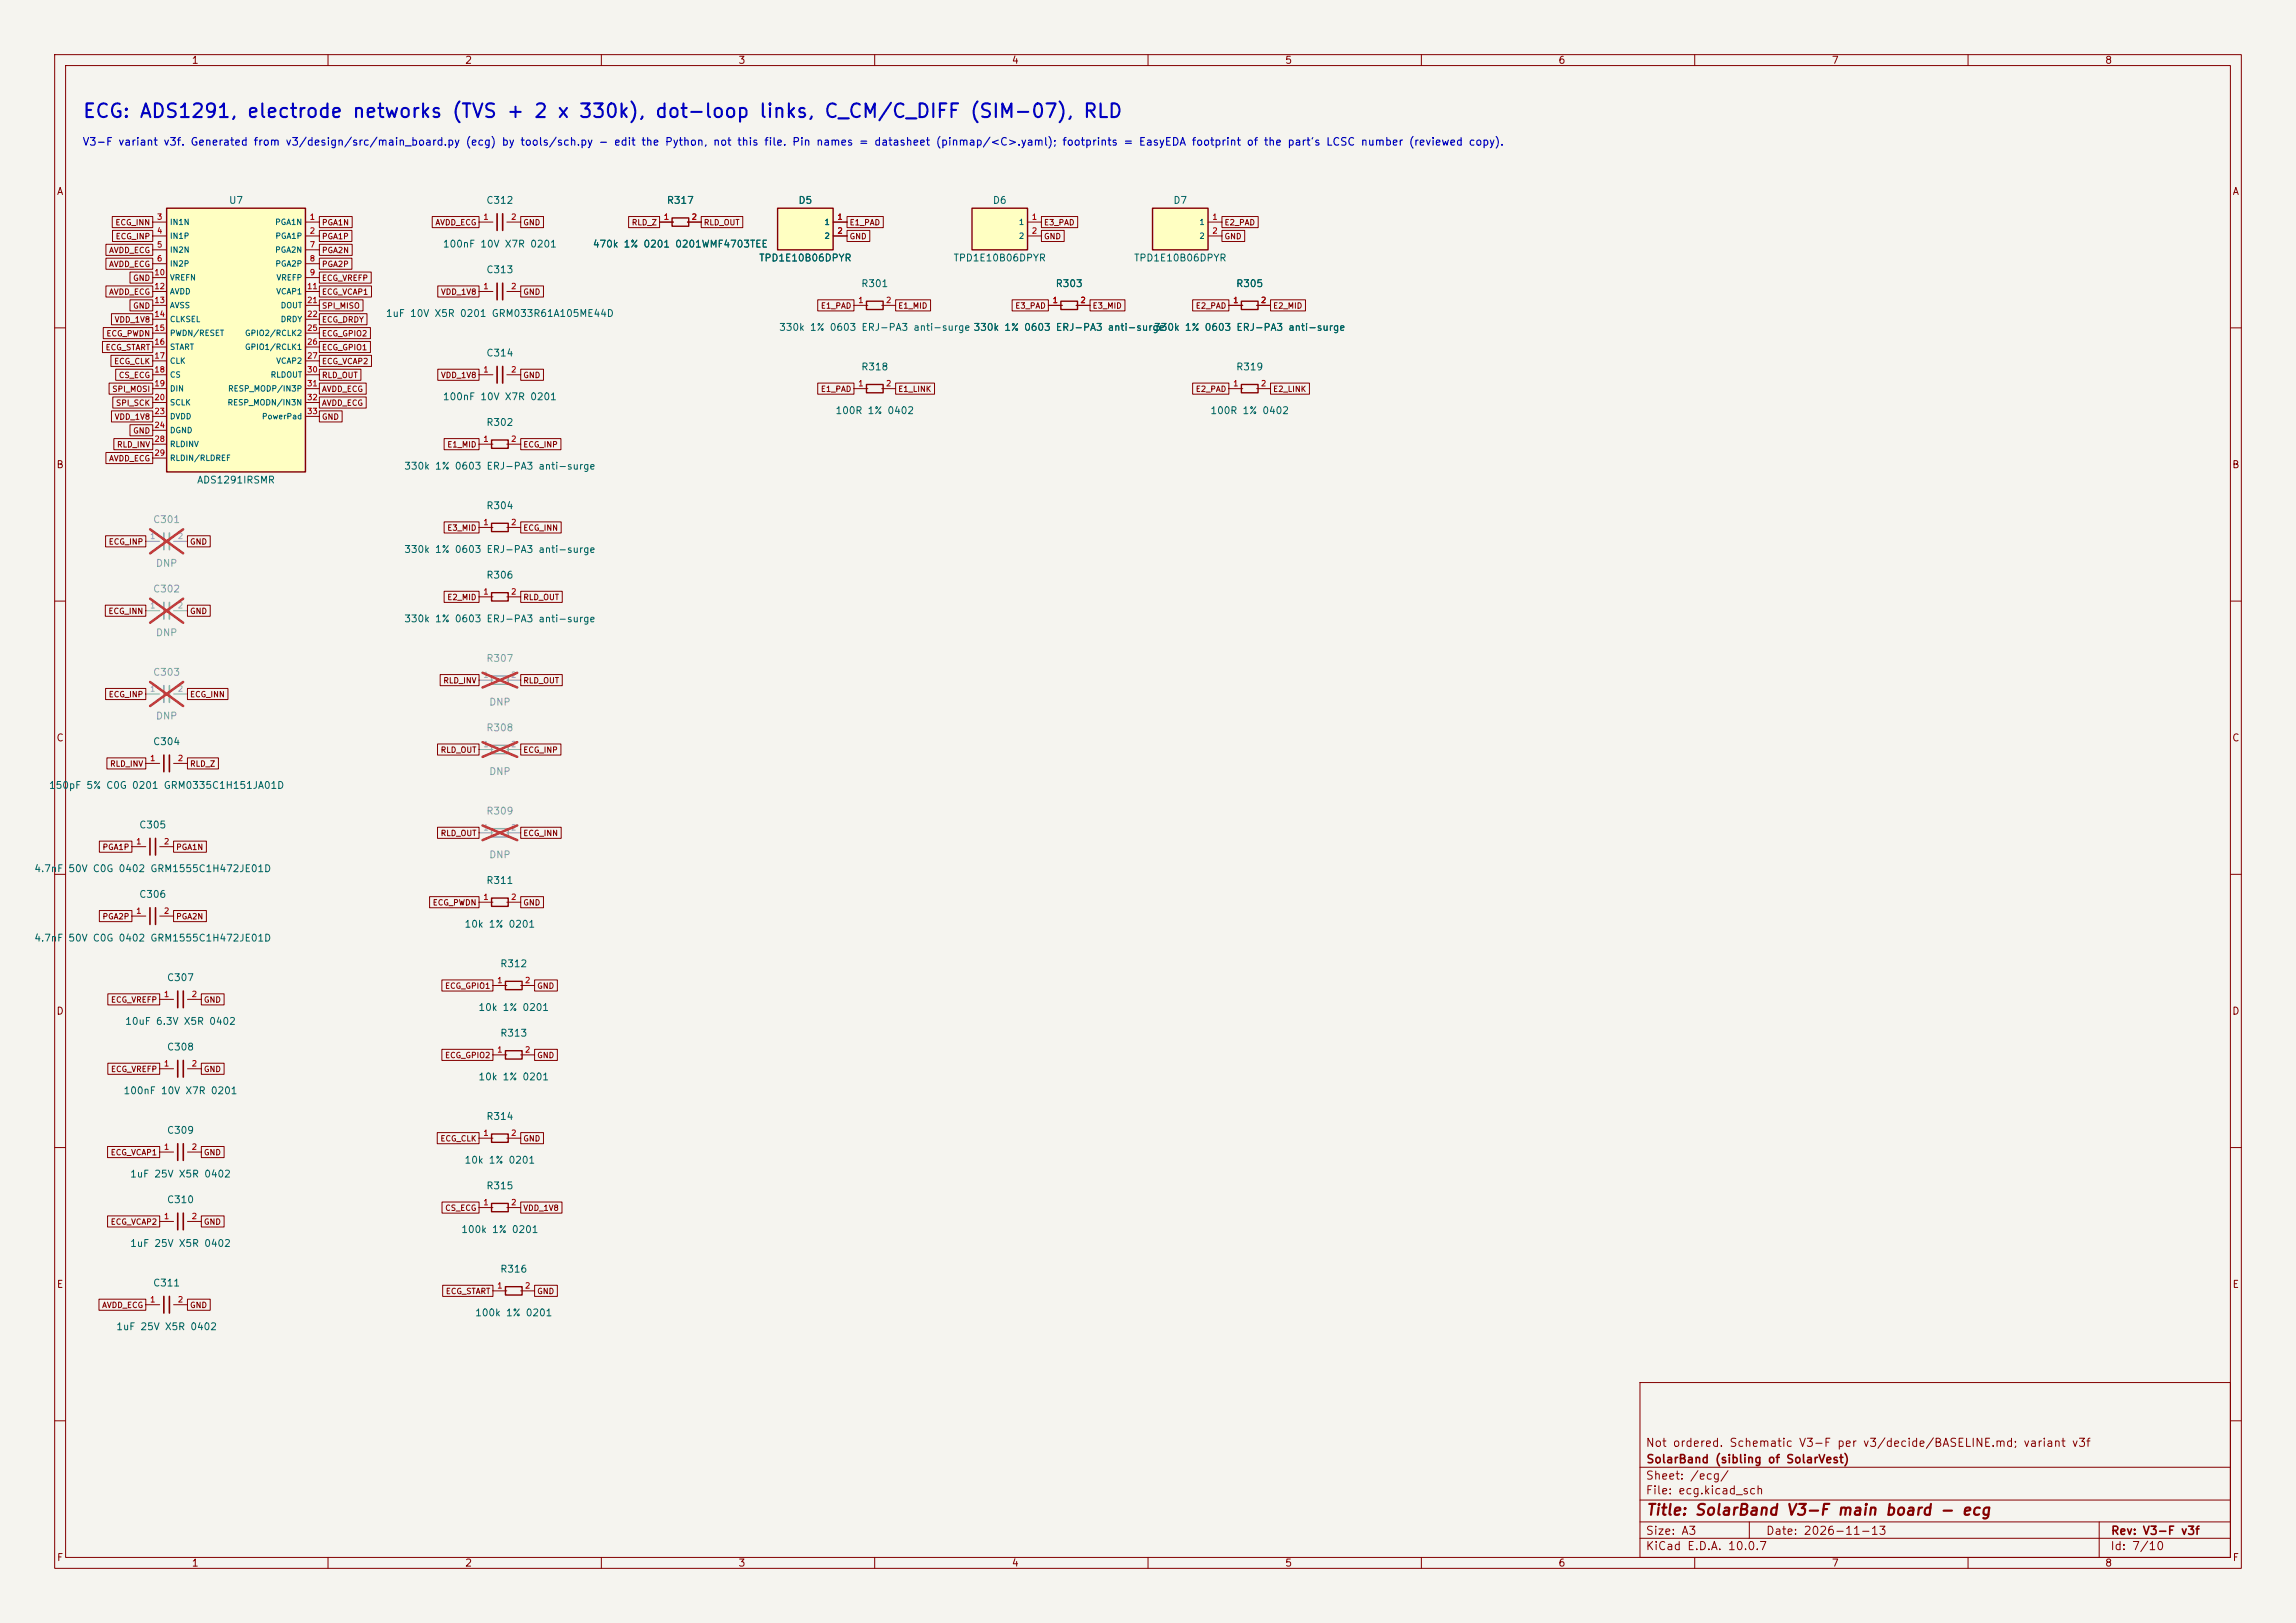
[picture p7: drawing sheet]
<svg xmlns="http://www.w3.org/2000/svg" width="420mm" height="297mm" viewBox="0 0 420 297" stroke-linecap="round" stroke-linejoin="round" font-family="sans-serif">
<defs><g id="words">
<text font-size="2.5" fill="#0000c2" x="15" y="22.2">ECG: ADS1291, electrode networks (TVS + 2 x 330k), dot-loop links, C_CM/C_DIFF (SIM-07), RLD</text>
<text font-size="2" fill="#840000" x="301" y="277.8">Title: SolarBand V3-F main board - ecg</text>
<g font-size="1.5" fill="#840000">
<text x="300.9" y="265.1">Not ordered. Schematic V3-F per v3/decide/BASELINE.md; variant v3f</text>
<text x="301" y="268.1">SolarBand (sibling of SolarVest)</text>
<text x="300.9" y="273.8">File: ecg.kicad_sch</text>
<text x="300.9" y="271.1">Sheet: /ecg/</text>
<text x="300.9" y="281.2">Size: A3</text>
<text x="322.9" y="281.2">Date: 2026-11-13</text>
<text x="386" y="281.2">Rev: V3-F v3f</text>
<text x="300.9" y="284">KiCad E.D.A. 10.0.7</text>
<text x="385.9" y="284">Id: 7/10</text>
</g>
<text font-size="1.4" fill="#0000c2" x="15" y="27">V3-F variant v3f. Generated from v3/design/src/main_board.py (ecg) by tools/sch.py - edit the Python, not this file. Pin names = datasheet (pinmap/&lt;C&gt;.yaml); footprints = EasyEDA footprint of the part's LCSC number (reviewed copy).</text>
<g font-size="1.3" fill="#840000">
<text x="35" y="12">1</text>
<text x="85" y="12">2</text>
<text x="135" y="12">3</text>
<text x="185" y="12">4</text>
<text x="235" y="12">5</text>
<text x="285" y="12">6</text>
<text x="335" y="12">7</text>
<text x="385" y="12">8</text>
<text x="10.3" y="36">A</text>
<text x="408.3" y="36">A</text>
<text x="10.2" y="86">B</text>
<text x="408.2" y="86">B</text>
<text x="10.2" y="136">C</text>
<text x="408.2" y="136">C</text>
<text x="10.2" y="186">D</text>
<text x="408.2" y="186">D</text>
<text x="10.3" y="236">E</text>
<text x="408.3" y="236">E</text>
<text x="10.3" y="286">F</text>
<text x="35" y="287">1</text>
<text x="85" y="287">2</text>
<text x="135" y="287">3</text>
<text x="185" y="287">4</text>
<text x="235" y="287">5</text>
<text x="285" y="287">6</text>
<text x="335" y="287">7</text>
<text x="385" y="287">8</text>
<text x="408.3" y="286">F</text>
</g>
<g font-size="1.3" fill="#006464">
<text x="41.8" y="37.6">U7</text>
<text x="88.9" y="37.6">C312</text>
<text x="121.9" y="37.6">R317</text>
<text x="146" y="37.6">D5</text>
<text x="181.5" y="37.6">D6</text>
<text x="214.5" y="37.6">D7</text>
<text x="80.9" y="45.6">100nF 10V X7R 0201</text>
<text x="108.3" y="45.6">470k 1% 0201 0201WMF4703TEE</text>
<text x="88.9" y="50.3">C313</text>
<text x="138.8" y="48.1">TPD1E10B06DPYR</text>
<text x="157.4" y="52.8">R301</text>
<text x="174.3" y="48.1">TPD1E10B06DPYR</text>
<text x="193" y="52.8">R303</text>
<text x="207.3" y="48.1">TPD1E10B06DPYR</text>
<text x="226" y="52.8">R305</text>
<text x="70.5" y="58.3">1uF 10V X5R 0201 GRM033R61A105ME44D</text>
<text x="88.9" y="65.5">C314</text>
<text x="142.4" y="60.8">330k 1% 0603 ERJ-PA3 anti-surge 330k 1% 0603 ERJ-PA3 anti-surge</text>
<text x="178" y="60.8">330k 1% 0603 ERJ-PA3 anti-surge</text>
<text x="211" y="60.8">330k 1% 0603 ERJ-PA3 anti-surge</text>
<text x="157.4" y="68.1">R318</text>
<text x="226" y="68.1">R319</text>
<text x="80.9" y="73.5">100nF 10V X7R 0201</text>
<text x="152.7" y="76.1">100R 1% 0402</text>
<text x="221.3" y="76.1">100R 1% 0402</text>
<text x="88.9" y="78.2">R302</text>
<text x="35.9" y="88.8">ADS1291IRSMR</text>
<text x="73.8" y="86.2">330k 1% 0603 ERJ-PA3 anti-surge</text>
<text x="88.9" y="93.5">R304</text>
<text x="73.8" y="101.5">330k 1% 0603 ERJ-PA3 anti-surge</text>
<text x="88.9" y="106.2">R306</text>
<text x="73.8" y="114.2">330k 1% 0603 ERJ-PA3 anti-surge</text>
<text x="27.9" y="136.7">C304</text>
<text x="8.9" y="144.7">150pF 5% C0G 0201 GRM0335C1H151JA01D</text>
<text x="25.4" y="151.9">C305</text>
<text x="6.2" y="159.9">4.7nF</text>
<text x="12.4" y="159.9">50V C0G 0402 GRM1555C1H472JE01D</text>
<text x="25.4" y="164.6">C306</text>
<text x="88.9" y="162.1">R311</text>
<text x="6.2" y="172.6">4.7nF</text>
<text x="12.4" y="172.6">50V C0G 0402 GRM1555C1H472JE01D</text>
<text x="84.9" y="170.1">10k 1% 0201</text>
<text x="30.4" y="179.8">C307</text>
<text x="91.4" y="177.3">R312</text>
<text x="87.4" y="185.3">10k 1% 0201</text>
<text x="22.8" y="187.8">10uF 6.3V X5R 0402</text>
<text x="91.4" y="190">R313</text>
<text x="30.4" y="192.5">C308</text>
<text x="22.5" y="200.5">100nF 10V X7R 0201</text>
<text x="87.4" y="198">10k 1% 0201</text>
<text x="30.4" y="207.8">C309</text>
<text x="88.9" y="205.2">R314</text>
<text x="23.7" y="215.8">1uF 25V X5R 0402</text>
<text x="84.9" y="213.2">10k 1% 0201</text>
<text x="30.4" y="220.5">C310</text>
<text x="88.9" y="217.9">R315</text>
<text x="84.3" y="225.9">100k 1% 0201</text>
<text x="23.7" y="228.5">1uF 25V X5R 0402</text>
<text x="91.4" y="233.2">R316</text>
<text x="27.9" y="235.7">C311</text>
<text x="21.2" y="243.7">1uF 25V X5R 0402</text>
<text x="86.8" y="241.2">100k 1% 0201</text>
</g>
<g font-size="1.3" fill="#939391">
<text x="27.9" y="96">C301</text>
<text x="28.4" y="104">DNP</text>
<text x="27.9" y="108.7">C302</text>
<text x="28.4" y="116.7">DNP</text>
<text x="27.9" y="124">C303</text>
<text x="88.9" y="121.4">R307</text>
<text x="28.4" y="132">DNP</text>
<text x="89.4" y="129.4">DNP</text>
<text x="88.9" y="134.1">R308</text>
<text x="89.4" y="142.1">DNP</text>
<text x="88.9" y="149.4">R309</text>
<text x="89.4" y="157.4">DNP</text>
</g>
<g font-size="1" fill="#840000">
<text x="21" y="41.5">ECG_INN</text>
<text x="58.8" y="41.5">PGA1N</text>
<text x="79.5" y="41.5">AVDD_ECG</text>
<text x="95.6" y="41.5">GND</text>
<text x="115.5" y="41.5">RLD_Z</text>
<text x="128.6" y="41.5">RLD_OUT</text>
<text x="155.3" y="41.5">E1_PAD</text>
<text x="190.9" y="41.5">E3_PAD</text>
<text x="223.9" y="41.5">E2_PAD</text>
<text x="19.9" y="46.6">AVDD_ECG</text>
<text x="21.1" y="44">ECG_INP</text>
<text x="58.8" y="44">PGA1P</text>
<text x="58.8" y="46.6">PGA2N</text>
<text x="155.3" y="44">GND</text>
<text x="190.9" y="44">GND</text>
<text x="223.9" y="44">GND</text>
<text x="19.9" y="49.1">AVDD_ECG</text>
<text x="24.3" y="51.6">GND</text>
<text x="58.8" y="49.1">PGA2P</text>
<text x="58.8" y="51.6">ECG_VREFP</text>
<text x="19.9" y="54.2">AVDD_ECG</text>
<text x="20.9" y="59.3">VDD_1V8</text>
<text x="24.3" y="56.7">GND</text>
<text x="58.8" y="54.2">ECG_VCAP1</text>
<text x="58.8" y="56.7">SPI_MISO</text>
<text x="58.8" y="59.3">ECG_DRDY</text>
<text x="80.6" y="54.2">VDD_1V8</text>
<text x="95.6" y="54.2">GND</text>
<text x="150.1" y="56.7">E1_PAD</text>
<text x="164.2" y="56.7">E1_MID</text>
<text x="185.6" y="56.7">E3_PAD</text>
<text x="199.8" y="56.7">E3_MID</text>
<text x="218.6" y="56.7">E2_PAD</text>
<text x="232.8" y="56.7">E2_MID</text>
<text x="19.2" y="64.3">ECG_START</text>
<text x="19.4" y="61.8">ECG_PWDN</text>
<text x="58.8" y="64.3">ECG_GPIO1</text>
<text x="58.8" y="61.8">ECG_GPIO2</text>
<text x="20.4" y="72">SPI_MOSI</text>
<text x="20.8" y="66.9">ECG_CLK</text>
<text x="21.6" y="69.4">CS_ECG</text>
<text x="58.8" y="66.9">ECG_VCAP2</text>
<text x="58.8" y="69.4">RLD_OUT</text>
<text x="58.8" y="72">AVDD_ECG</text>
<text x="80.6" y="69.4">VDD_1V8</text>
<text x="95.6" y="69.4">GND</text>
<text x="150.1" y="72">E1_PAD</text>
<text x="164.2" y="72">E1_LINK</text>
<text x="218.6" y="72">E2_PAD</text>
<text x="232.8" y="72">E2_LINK</text>
<text x="20.9" y="77">VDD_1V8</text>
<text x="21.1" y="74.5">SPI_SCK</text>
<text x="58.8" y="74.5">AVDD_ECG</text>
<text x="58.8" y="77">GND</text>
<text x="21.3" y="82.1">RLD_INV</text>
<text x="24.3" y="79.6">GND</text>
<text x="81.7" y="82.1">E1_MID</text>
<text x="95.6" y="82.1">ECG_INP</text>
<text x="19.9" y="84.7">AVDD_ECG</text>
<text x="19.8" y="99.9">ECG_INP</text>
<text x="34.7" y="99.9">GND</text>
<text x="81.7" y="97.4">E3_MID</text>
<text x="95.6" y="97.4">ECG_INN</text>
<text x="19.7" y="112.6">ECG_INN</text>
<text x="34.7" y="112.6">GND</text>
<text x="81.7" y="110.1">E2_MID</text>
<text x="95.6" y="110.1">RLD_OUT</text>
<text x="81" y="125.3">RLD_INV</text>
<text x="95.6" y="125.3">RLD_OUT</text>
<text x="19.8" y="127.8">ECG_INP</text>
<text x="34.7" y="127.8">ECG_INN</text>
<text x="20" y="140.5">RLD_INV</text>
<text x="34.7" y="140.5">RLD_Z</text>
<text x="80.5" y="138">RLD_OUT</text>
<text x="95.6" y="138">ECG_INP</text>
<text x="18.7" y="155.8">PGA1P</text>
<text x="32.1" y="155.8">PGA1N</text>
<text x="80.5" y="153.2">RLD_OUT</text>
<text x="95.6" y="153.2">ECG_INN</text>
<text x="79.1" y="165.9">ECG_PWDN</text>
<text x="95.6" y="165.9">GND</text>
<text x="18.7" y="168.5">PGA2P</text>
<text x="32.1" y="168.5">PGA2N</text>
<text x="20.2" y="183.7">ECG_VREFP</text>
<text x="37.2" y="183.7">GND</text>
<text x="81.3" y="181.2">ECG_GPIO1</text>
<text x="98.2" y="181.2">GND</text>
<text x="20.2" y="196.4">ECG_VREFP</text>
<text x="37.2" y="196.4">GND</text>
<text x="81.3" y="193.9">ECG_GPIO2</text>
<text x="98.2" y="193.9">GND</text>
<text x="80.5" y="209.1">ECG_CLK</text>
<text x="95.6" y="209.1">GND</text>
<text x="20.2" y="211.7">ECG_VCAP1</text>
<text x="37.2" y="211.7">GND</text>
<text x="81.3" y="221.8">CS_ECG</text>
<text x="95.6" y="221.8">VDD_1V8</text>
<text x="20.2" y="224.4">ECG_VCAP2</text>
<text x="37.2" y="224.4">GND</text>
<text x="18.6" y="239.6">AVDD_ECG</text>
<text x="34.7" y="239.6">GND</text>
<text x="81.5" y="237.1">ECG_START</text>
<text x="98.2" y="237.1">GND</text>
</g>
<g font-size="1" fill="#a90000">
<text x="28.6" y="40.5">3</text>
<text x="56.6" y="40.5">1</text>
<text x="88.3" y="40.5">1</text>
<text x="93.4" y="40.5">2</text>
<text x="121.3" y="40.5">1</text>
<text x="126.4" y="40.5">2</text>
<text x="153.1" y="40.5">1</text>
<text x="188.6" y="40.5">1</text>
<text x="221.7" y="40.5">1</text>
<text x="28.6" y="43">4</text>
<text x="28.6" y="45.5">5</text>
<text x="56.6" y="43">2</text>
<text x="56.6" y="45.5">7</text>
<text x="153.1" y="43">2</text>
<text x="188.6" y="43">2</text>
<text x="221.7" y="43">2</text>
<text x="28.1" y="50.6">10</text>
<text x="28.1" y="53.2">12</text>
<text x="28.6" y="48.1">6</text>
<text x="56.1" y="53.2">11</text>
<text x="56.6" y="48.1">8</text>
<text x="56.6" y="50.6">9</text>
<text x="88.3" y="53.2">1</text>
<text x="93.4" y="53.2">2</text>
<text x="28.1" y="55.7">13</text>
<text x="28.1" y="58.2">14</text>
<text x="56.1" y="55.7">21</text>
<text x="56.1" y="58.2">22</text>
<text x="156.9" y="55.7">1</text>
<text x="162" y="55.7">2</text>
<text x="192.5" y="55.7">1</text>
<text x="197.5" y="55.7">2</text>
<text x="225.5" y="55.7">1</text>
<text x="230.6" y="55.7">2</text>
<text x="28.1" y="60.8">15</text>
<text x="28.1" y="63.3">16</text>
<text x="28.1" y="65.9">17</text>
<text x="56.1" y="60.8">25</text>
<text x="56.1" y="63.3">26</text>
<text x="56.1" y="65.9">27</text>
<text x="28.1" y="68.4">18</text>
<text x="28.1" y="70.9">19</text>
<text x="56.1" y="68.4">30</text>
<text x="56.1" y="70.9">31</text>
<text x="88.3" y="68.4">1</text>
<text x="93.4" y="68.4">2</text>
<text x="156.9" y="70.9">1</text>
<text x="162" y="70.9">2</text>
<text x="225.5" y="70.9">1</text>
<text x="230.6" y="70.9">2</text>
<text x="28.1" y="73.5">20</text>
<text x="28.1" y="76">23</text>
<text x="56.1" y="73.5">32</text>
<text x="56.1" y="76">33</text>
<text x="28.1" y="78.6">24</text>
<text x="28.1" y="81.1">28</text>
<text x="28.1" y="83.6">29</text>
<text x="88.3" y="81.1">1</text>
<text x="93.4" y="81.1">2</text>
<text x="88.3" y="96.3">1</text>
<text x="93.4" y="96.3">2</text>
<text x="88.3" y="109">1</text>
<text x="93.4" y="109">2</text>
<text x="27.4" y="139.5">1</text>
<text x="32.4" y="139.5">2</text>
<text x="24.8" y="154.8">1</text>
<text x="29.9" y="154.8">2</text>
<text x="24.8" y="167.5">1</text>
<text x="29.9" y="167.5">2</text>
<text x="88.3" y="164.9">1</text>
<text x="93.4" y="164.9">2</text>
<text x="29.9" y="182.7">1</text>
<text x="35" y="182.7">2</text>
<text x="90.9" y="180.2">1</text>
<text x="95.9" y="180.2">2</text>
<text x="29.9" y="195.4">1</text>
<text x="35" y="195.4">2</text>
<text x="90.9" y="192.9">1</text>
<text x="95.9" y="192.9">2</text>
<text x="88.3" y="208.1">1</text>
<text x="93.4" y="208.1">2</text>
<text x="29.9" y="210.6">1</text>
<text x="35" y="210.6">2</text>
<text x="88.3" y="220.8">1</text>
<text x="93.4" y="220.8">2</text>
<text x="29.9" y="223.3">1</text>
<text x="35" y="223.3">2</text>
<text x="27.4" y="238.6">1</text>
<text x="32.4" y="238.6">2</text>
<text x="90.9" y="236">1</text>
<text x="95.9" y="236">2</text>
</g>
<g font-size="1" fill="#006464">
<text x="31" y="41.4">IN1N</text>
<text x="50.2" y="41.4">PGA1N</text>
<text x="150.7" y="41.4">1</text>
<text x="186.3" y="41.4">1</text>
<text x="219.3" y="41.4">1</text>
<text x="31" y="43.9">IN1P</text>
<text x="31" y="46.5">IN2N</text>
<text x="50.2" y="46.5">PGA2N</text>
<text x="50.3" y="43.9">PGA1P</text>
<text x="150.7" y="43.9">2</text>
<text x="186.3" y="43.9">2</text>
<text x="219.3" y="43.9">2</text>
<text x="31" y="49">IN2P</text>
<text x="31" y="51.6">VREFN</text>
<text x="50.3" y="49">PGA2P</text>
<text x="50.5" y="51.6">VREFP</text>
<text x="31" y="54.1">AVDD</text>
<text x="31" y="56.6">AVSS</text>
<text x="31" y="59.2">CLKSEL</text>
<text x="50.4" y="54.1">VCAP1</text>
<text x="51.3" y="56.6">DOUT</text>
<text x="51.3" y="59.2">DRDY</text>
<text x="31" y="61.7">PWDN/RESET</text>
<text x="31" y="64.3">START</text>
<text x="44.7" y="61.7">GPIO2/RCLK2</text>
<text x="44.7" y="64.3">GPIO1/RCLK1</text>
<text x="31" y="66.8">CLK</text>
<text x="31" y="69.3">CS</text>
<text x="31" y="71.9">DIN</text>
<text x="41.6" y="71.9">RESP_MODP/IN3P</text>
<text x="49.4" y="69.3">RLDOUT</text>
<text x="50.4" y="66.8">VCAP2</text>
<text x="31" y="74.4">SCLK</text>
<text x="31" y="77">DVDD</text>
<text x="41.5" y="74.4">RESP_MODN/IN3N</text>
<text x="47.8" y="77">PowerPad</text>
<text x="31" y="79.5">DGND</text>
<text x="31" y="82">RLDINV</text>
<text x="31" y="84.6">RLDIN/RLDREF</text>
</g>
<g font-size="1" fill="#a5a4a2">
<text x="27.4" y="98.9">1</text>
<text x="32.4" y="98.9">2</text>
<text x="27.4" y="111.6">1</text>
<text x="32.4" y="111.6">2</text>
<text x="88.3" y="124.3">1</text>
<text x="93.4" y="124.3">2</text>
<text x="27.4" y="126.8">1</text>
<text x="32.4" y="126.8">2</text>
<text x="88.3" y="137">1</text>
<text x="93.4" y="137">2</text>
<text x="88.3" y="152.2">1</text>
<text x="93.4" y="152.2">2</text>
</g>
</g></defs>
<path d="M0 0h420v297h-420z" fill="#f5f4ef" stroke="#f5f4ef" stroke-width=".18"/>
<g fill="none" stroke="#840000" stroke-width=".18">
<path d="M10 10h400v277h-400zM12 12h396v273h-396zM60 10v2M110 10v2M160 10v2M210 10v2M260 10v2M310 10v2M360 10v2M10 60h2M408 60h2M10 110h2"/>
<path d="M408 110h2M10 160h2M408 160h2M10 210h2M408 210h2M300 253h108v32h-108zM10 260h2M300 278.5h108M300 274.5h108M300 268.5h108M320 278.5v3M384 278.5v6.5"/>
<path d="M408 260h2M60 285v2M110 285v2M160 285v2M210 285v2M260 285v2M300 281.5h108M310 285v2M360 285v2"/>
</g>
<path d="M30.5 38.1h25.4v48.3h-25.4z" fill="#ffffc2"/>
<path d="M30.5 38.1h25.4v48.3h-25.4zM158.5 55.1h3v1.5h-3zM194.1 55.1h3v1.5h-3zM227.1 55.1h3v1.5h-3zM158.5 70.4h3v1.5h-3zM227.1 70.4h3v1.5h-3zM89.9 80.5h3.1v1.5h-3.1zM89.9 207.5h3.1v1.5h-3.1zM89.9 220.2h3.1v1.5h-3.1z" fill="none" stroke="#840000" stroke-width=".25"/>
<g fill="none" stroke="#840000" stroke-width=".18">
<path d="M27.9 40.6h2.6M27.9 43.2h2.6M27.9 45.7h2.6M27.9 48.3h2.6M27.9 50.8h2.6M27.9 53.3h2.6M27.9 55.9h2.6M27.9 58.4h2.6M55.9 40.6h2.5M55.9 43.2h2.5M55.9 45.7h2.5M55.9 48.3h2.5"/>
<path d="M55.9 50.8h2.5M55.9 53.3h2.5M55.9 55.9h2.5M55.9 58.4h2.5M87.6 53.3h2.6M92.7 53.3h2.5M156.2 55.9h2.5M161.3 55.9h2.5M191.8 55.9h2.5M196.8 55.9h2.6M224.8 55.9h2.5M229.9 55.9h2.5"/>
<path d="M27.9 61h2.6M27.9 63.5h2.6M27.9 66h2.6M27.9 68.6h2.6M27.9 71.1h2.6M27.9 73.7h2.6M27.9 76.2h2.6M27.9 78.7h2.6M55.9 61h2.5M55.9 63.5h2.5M55.9 66h2.5M55.9 68.6h2.5"/>
<path d="M55.9 71.1h2.5M55.9 73.7h2.5M55.9 76.2h2.5M156.2 71.1h2.5M161.3 71.1h2.5M224.8 71.1h2.5M229.9 71.1h2.5M27.9 81.3h2.6M27.9 83.8h2.6M87.6 81.3h2.6M92.7 81.3h2.5M87.6 208.3h2.6"/>
<path d="M92.7 208.3h2.5M87.6 221h2.6M92.7 221h2.5"/>
</g>
<path d="M89.9 123.7h3.1v1.5h-3.1zM89.9 136.4h3.1v1.5h-3.1zM89.9 151.6h3.1v1.6h-3.1z" fill="none" stroke="#9c9b98" stroke-width=".25"/>
<path d="M87.6 124.5h2.6M87.6 137.2h2.6M92.7 124.5h2.5M92.7 137.2h2.5M87.6 152.4h2.6M92.7 152.4h2.5" fill="none" stroke="#9c9b98" stroke-width=".18"/>
<path d="M88.3 123.1l6.3 2.7M88.3 135.8l6.3 2.7M94.6 123.1l-6.3 2.7M94.6 135.8l-6.3 2.7M88.3 151.1l6.3 2.6M94.6 151.1l-6.3 2.6" fill="none" stroke="#e12e31" stroke-width=".46"/>
<path d="M90.9 51.8v3.1M91.9 51.8v3.1" fill="none" stroke="#840000" stroke-width=".3"/>
<path d="M142.2 38.1h10.2v7.6h-10.2z" fill="#ffffc2"/>
<path d="M122.9 39.9h3.1v1.5h-3.1zM142.2 38.1h10.2v7.6h-10.2zM89.9 164.3h3.1v1.6h-3.1zM92.5 179.6h3v1.5h-3zM92.5 192.3h3v1.5h-3zM92.5 235.5h3v1.5h-3z" fill="none" stroke="#840000" stroke-width=".25"/>
<g fill="none" stroke="#840000" stroke-width=".18">
<path d="M87.6 40.6h2.6M92.7 40.6h2.5M120.6 40.6h2.6M125.7 40.6h2.6M152.4 40.6h2.5M152.4 43.2h2.5M87.6 68.6h2.6M92.7 68.6h2.5M26.7 139.7h2.5M31.7 139.7h2.6M24.1 154.9h2.6M29.2 154.9h2.5"/>
<path d="M24.1 167.6h2.6M29.2 167.6h2.5M87.6 165.1h2.6M92.7 165.1h2.5M29.2 195.6h2.5M29.2 182.9h2.5M34.3 195.6h2.5M34.3 182.9h2.5M90.2 180.3h2.5M90.2 193h2.5M95.2 180.3h2.6M95.2 193h2.6"/>
<path d="M29.2 210.8h2.5M34.3 210.8h2.5M26.7 238.8h2.5M29.2 223.5h2.5M31.7 238.8h2.6M34.3 223.5h2.5M90.2 236.2h2.5M95.2 236.2h2.6"/>
</g>
<g fill="none" stroke="#840000" stroke-width=".3">
<path d="M90.9 39.1v3.1M91.9 39.1v3.1M90.9 67.1v3M91.9 67.1v3M30 138.2v3M31 138.2v3M27.4 153.4v3.1M28.4 153.4v3.1M27.4 166.1v3.1M28.4 166.1v3.1M32.5 181.4v3M32.5 194.1v3"/>
<path d="M33.5 181.4v3M33.5 194.1v3M32.5 209.3v3M33.5 209.3v3M30 237.2v3.1M31 237.2v3.1M32.5 222v3M33.5 222v3"/>
</g>
<path d="M30 125.5v3M31 125.5v3" fill="none" stroke="#9c9b98" stroke-width=".3"/>
<path d="M26.7 127h2.5M31.7 127h2.6" fill="none" stroke="#9c9b98" stroke-width=".18"/>
<path d="M27.5 124.8l6 4.4M33.5 124.8l-6 4.4" fill="none" stroke="#e12e31" stroke-width=".46"/>
<path d="M210.8 38.1h10.2v7.6h-10.2z" fill="#ffffc2"/>
<path d="M210.8 38.1h10.2v7.6h-10.2z" fill="none" stroke="#840000" stroke-width=".25"/>
<path d="M221 40.6h2.5M221 43.2h2.5" fill="none" stroke="#840000" stroke-width=".18"/>
<path d="M177.8 38.1h10.2v7.6h-10.2z" fill="#ffffc2"/>
<path d="M177.8 38.1h10.2v7.6h-10.2zM89.9 95.8h3.1v1.5h-3.1zM89.9 108.5h3.1v1.5h-3.1z" fill="none" stroke="#840000" stroke-width=".25"/>
<g fill="none" stroke="#840000" stroke-width=".18">
<path d="M20.5 39.6h7.4v2.1h-7.4zM58.4 39.6h6v2.1h-6zM79.1 39.6h8.5v2.1h-8.5zM95.2 39.6h4.2v2.1h-4.2zM115 39.6h5.6v2.1h-5.6zM128.3 39.6h7.6v2.1h-7.6zM154.9 39.6h6.7v2.1h-6.7zM190.5 39.6h6.6v2.1h-6.6zM223.5 39.6h6.7v2.1h-6.7zM18.9 59.9h9v2.1h-9zM19.4 47.2h8.5v2.1h-8.5zM19.4 44.7h8.5v2h-8.5z"/>
<path d="M19.4 52.3h8.5v2.1h-8.5zM20.4 57.4h7.5v2h-7.5zM20.6 42.2h7.3v2h-7.3zM23.8 49.8h4.1v2h-4.1zM23.8 54.9h4.1v2h-4.1zM58.4 42.2h6v2h-6zM58.4 44.7h6v2h-6zM58.4 47.2h6v2.1h-6zM58.4 49.8h9.5v2h-9.5zM58.4 52.3h9.6v2.1h-9.6zM58.4 54.9h8v2h-8zM58.4 57.4h8.7v2h-8.7z"/>
<path d="M58.4 59.9h9.4v2.1h-9.4zM80.1 52.3h7.5v2.1h-7.5zM95.2 52.3h4.2v2.1h-4.2zM120.6 40.6h2.6M125.7 40.6h2.6M149.6 54.9h6.6v2h-6.6zM152.4 40.6h2.5M152.4 43.2h2.5M154.9 42.2h4.2v2h-4.2zM163.8 54.9h6.4v2h-6.4zM185.1 54.9h6.7v2h-6.7zM188 40.6h2.5"/>
<path d="M188 43.2h2.5M190.5 42.2h4.2v2h-4.2zM191.8 55.9h2.5M196.8 55.9h2.6M199.4 54.9h6.4v2h-6.4zM218.2 54.9h6.6v2h-6.6zM223.5 42.2h4.2v2h-4.2zM224.8 55.9h2.5M229.9 55.9h2.5M232.4 54.9h6.4v2h-6.4zM18.7 62.5h9.2v2h-9.2zM20 70.1h7.9v2h-7.9z"/>
<path d="M20.3 65h7.6v2.1h-7.6zM20.4 75.2h7.5v2h-7.5zM20.6 72.6h7.3v2.1h-7.3zM21.2 67.6h6.7v2h-6.7zM23.8 77.7h4.1v2.1h-4.1zM58.4 65h9.6v2.1h-9.6zM58.4 67.6h7.6v2h-7.6zM58.4 70.1h8.6v2h-8.6zM58.4 72.6h8.6v2.1h-8.6zM58.4 75.2h4.2v2h-4.2zM58.4 62.5h9.4v2h-9.4zM80.1 67.6h7.5v2h-7.5z"/>
<path d="M95.2 67.6h4.2v2h-4.2zM149.6 70.1h6.6v2h-6.6zM163.8 70.1h7.1v2h-7.1zM218.2 70.1h6.6v2h-6.6zM232.4 70.1h7.1v2h-7.1zM19.3 98h7.4v2.1h-7.4zM19.4 82.8h8.5v2h-8.5zM20.8 80.3h7.1v2h-7.1zM34.3 98h4.2v2.1h-4.2zM81.2 80.3h6.4v2h-6.4zM81.2 95.5h6.4v2h-6.4zM87.6 96.5h2.6"/>
<path d="M92.7 96.5h2.5M95.2 95.5h7.5v2h-7.5zM95.2 80.3h7.4v2h-7.4zM19.3 110.7h7.4v2.1h-7.4zM34.3 110.7h4.2v2.1h-4.2zM81.2 108.2h6.4v2h-6.4zM87.6 109.2h2.6M92.7 109.2h2.5M95.2 108.2h7.6v2h-7.6zM19.3 126h7.4v2h-7.4zM19.6 138.7h7.1v2h-7.1zM34.3 138.7h5.7v2h-5.7z"/>
<path d="M34.3 126h7.4v2h-7.4zM80 136.1h7.6v2.1h-7.6zM80.5 123.4h7.1v2.1h-7.1zM95.2 136.1h7.4v2.1h-7.4zM95.2 123.4h7.6v2.1h-7.6zM18.2 153.9h5.9v2.1h-5.9zM31.7 153.9h6.1v2.1h-6.1zM80 151.4h7.6v2h-7.6zM95.2 151.4h7.5v2h-7.5zM18.2 166.6h5.9v2.1h-5.9zM31.7 166.6h6.1v2.1h-6.1zM78.6 164.1h9v2h-9z"/>
<path d="M80.8 179.3h9.4v2.1h-9.4zM95.2 164.1h4.2v2h-4.2zM97.8 179.3h4.2v2.1h-4.2zM19.7 181.9h9.5v2h-9.5zM19.7 194.6h9.5v2h-9.5zM36.8 194.6h4.2v2h-4.2zM36.8 181.9h4.2v2h-4.2zM80.8 192h9.4v2.1h-9.4zM97.8 192h4.2v2.1h-4.2zM19.7 209.8h9.5v2h-9.5zM36.8 209.8h4.2v2h-4.2zM80 207.3h7.6v2h-7.6z"/>
<path d="M80.9 220h6.7v2h-6.7zM95.2 220h7.6v2h-7.6zM95.2 207.3h4.2v2h-4.2zM18.1 237.7h8.6v2.1h-8.6zM19.7 222.5h9.5v2h-9.5zM34.3 237.7h4.2v2.1h-4.2zM36.8 222.5h4.2v2h-4.2zM81 235.2h9.2v2h-9.2zM97.8 235.2h4.2v2h-4.2z"/>
</g>
<path d="M30 97.5v3.1M31 97.5v3.1M30 110.2v3.1M31 110.2v3.1" fill="none" stroke="#9c9b98" stroke-width=".3"/>
<path d="M26.7 99.1h2.5M31.7 99.1h2.6M26.7 111.8h2.5M31.7 111.8h2.6" fill="none" stroke="#9c9b98" stroke-width=".18"/>
<path d="M27.5 96.9l6 4.4M33.5 96.9l-6 4.4M27.5 109.6l6 4.4M33.5 109.6l-6 4.4" fill="none" stroke="#e12e31" stroke-width=".46"/>
<use href="#words"/>
</svg>
